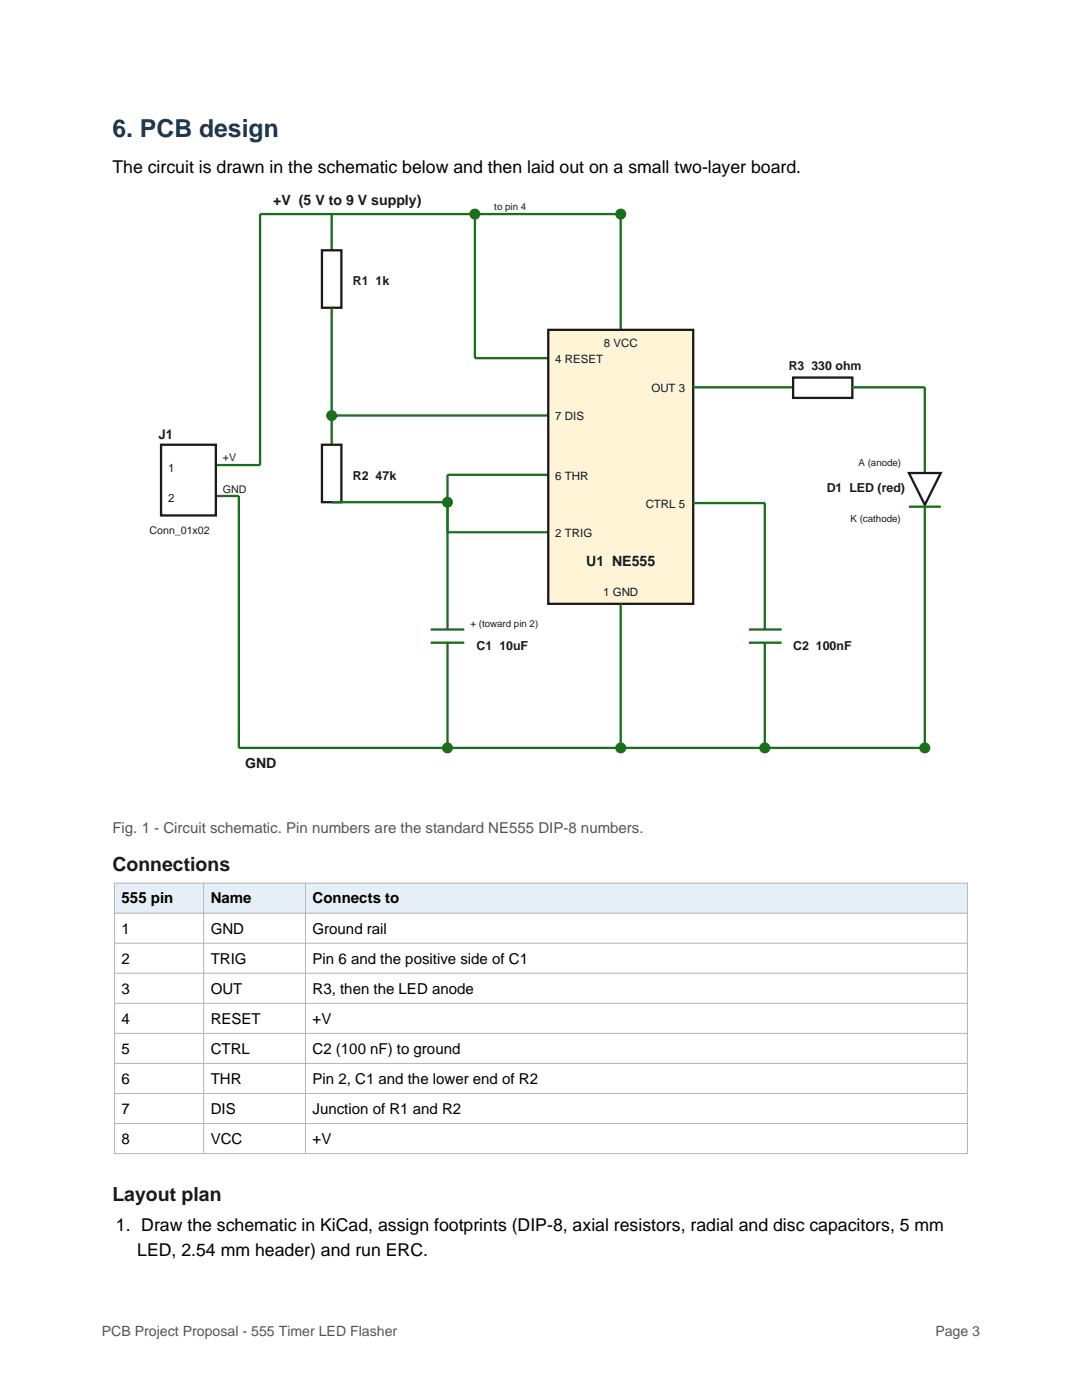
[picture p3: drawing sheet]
<svg xmlns="http://www.w3.org/2000/svg" width="216mm" height="279mm" viewBox="0 0 216 279" stroke-linecap="round" stroke-linejoin="round" font-family="sans-serif">
<defs><g id="words">
<text font-size="4.9" fill="#12365e" x="22.4" y="27.4">6. PCB design</text>
<g font-size="3.9" fill="#1a1a1a">
<text x="22.4" y="173.8">Connections</text>
<text x="22.4" y="239.7">Layout plan</text>
</g>
<g font-size="3.5">
<text x="22.4" y="34.4">The circuit is drawn in the schematic below and then laid out on a small two-layer board.</text>
<text x="23.1" y="245.7">1. Draw the schematic in KiCad, assign footprints (DIP-8, axial resistors, radial and disc capacitors, 5 mm</text>
<text x="27.4" y="250.7">LED, 2.54 mm header) and run ERC.</text>
</g>
<text font-size="3" fill="#555" x="22.4" y="166.2">Fig. 1 - Circuit schematic. Pin numbers are the standard NE555 DIP-8 numbers.</text>
<g font-size="3">
<text x="24.3" y="180.3">555 pin</text>
<text x="42.1" y="180.3">Name</text>
<text x="62.4" y="180.3">Connects to</text>
<text x="24.3" y="186.3">1</text>
<text x="42.1" y="186.3">GND</text>
<text x="62.4" y="186.3">Ground rail</text>
<text x="24.3" y="192.3">2</text>
<text x="42.1" y="192.3">TRIG</text>
<text x="62.4" y="192.3">Pin 6 and the positive side of C1</text>
<text x="24.3" y="198.3">3</text>
<text x="42.1" y="198.3">OUT</text>
<text x="62.4" y="198.3">R3, then the LED anode</text>
<text x="24.3" y="204.3">4</text>
<text x="42.1" y="204.3">RESET</text>
<text x="62.4" y="204.3">+V</text>
<text x="24.3" y="210.3">5</text>
<text x="42.1" y="210.3">CTRL</text>
<text x="62.4" y="210.3">C2 (100 nF) to ground</text>
<text x="24.3" y="216.3">6</text>
<text x="42.1" y="216.3">THR</text>
<text x="62.4" y="216.3">Pin 2, C1 and the lower end of R2</text>
<text x="24.3" y="222.3">7</text>
<text x="42.1" y="222.3">DIS</text>
<text x="62.4" y="222.3">Junction of R1 and R2</text>
<text x="24.3" y="228.3">8</text>
<text x="42.1" y="228.3">VCC</text>
<text x="62.4" y="228.3">+V</text>
</g>
<g font-size="2.8" fill="#1a1a1a">
<text x="54.5" y="40.9">+V (5 V to 9 V supply)</text>
<text x="117" y="113">U1 NE555</text>
<text x="48.9" y="153.2">GND</text>
</g>
<g font-size="2.8" fill="#555">
<text x="20.3" y="266.7">PCB Project Proposal - 555 Timer LED Flasher</text>
<text x="186.6" y="266.7">Page 3</text>
</g>
<text font-size="2.6" fill="#1a1a1a" x="31.6" y="87.6">J1</text>
<g font-size="2.5" fill="#1a1a1a">
<text x="70.4" y="56.8">R1 1k</text>
<text x="157.4" y="73.7">R3 330 ohm</text>
<text x="70.4" y="95.8">R2 47k</text>
<text x="165" y="98.3">D1 LED (red)</text>
<text x="95.1" y="129.7">C1 10uF</text>
<text x="158.3" y="129.7">C2 100nF</text>
</g>
<g font-size="2.3" fill="#1a1a1a">
<text x="120.5" y="69.3">8 VCC</text>
<text x="110.8" y="72.5">4 RESET</text>
<text x="110.8" y="83.9">7 DIS</text>
<text x="130" y="78.3">OUT 3</text>
<text x="33.5" y="94.1">1</text>
<text x="110.8" y="95.7">6 THR</text>
<text x="33.5" y="100.1">2</text>
<text x="128.8" y="101.4">CTRL 5</text>
<text x="110.8" y="107.2">2 TRIG</text>
<text x="120.4" y="119">1 GND</text>
</g>
<g font-size="2.1" fill="#1a1a1a">
<text x="44.5" y="92">+V</text>
<text x="44.5" y="98.3">GND</text>
<text x="29.8" y="106.6">Conn_01x02</text>
</g>
<g font-size="1.9" fill="#1a1a1a">
<text x="98.6" y="41.8">to pin 4</text>
<text x="171.3" y="93">A (anode)</text>
<text x="169.7" y="104.1">K (cathode)</text>
<text x="93.9" y="125.1">+ (toward pin 2)</text>
</g>
</g></defs>
<path d="M66.2 42.7v7.3M123.9 42.7h-72v50.1h-8.8" fill="none" stroke="#1b6e1b" stroke-width=".46"/>
<g fill="#1b6e1b" stroke="#1b6e1b" stroke-width=".35">
<circle cx="94.8" cy="42.7" r=".92"/>
<circle cx="123.9" cy="42.7" r=".92"/>
</g>
<path d="M64.2 50h3.9v11.4h-3.9z" fill-rule="evenodd" fill="#fff" stroke="#1a1a1a" stroke-width=".46"/>
<path d="M66.2 61.4v27.4M66.2 82.9h43.2" fill="none" stroke="#1b6e1b" stroke-width=".46"/>
<circle cx="66.2" cy="82.9" r=".92" fill="#1b6e1b" stroke="#1b6e1b" stroke-width=".35"/>
<path d="M64.2 88.8h3.9v11.4h-3.9z" fill-rule="evenodd" fill="#fff" stroke="#1a1a1a" stroke-width=".46"/>
<path d="M94.8 42.7v28.8h14.6M123.9 42.7v23.1M109.4 94.8h-20.1v30.8M66.2 100.2h23.1M89.3 106.2h20.1M85.9 125.6h6.7M85.9 128.3h6.7M89.3 128.3v21" fill="none" stroke="#1b6e1b" stroke-width=".46"/>
<circle cx="89.3" cy="100.2" r=".92" fill="#1b6e1b" stroke="#1b6e1b" stroke-width=".35"/>
<path d="M109.4 65.8h28.9v54.7h-28.9z" fill-rule="evenodd" fill="#fff5d6" stroke="#1a1a1a" stroke-width=".46"/>
<path d="M138.3 77.3h20M123.9 120.5v28.8" fill="none" stroke="#1b6e1b" stroke-width=".46"/>
<path d="M158.3 75.4h11.8v4h-11.8z" fill-rule="evenodd" fill="#fff" stroke="#1a1a1a" stroke-width=".46"/>
<path d="M170.1 77.3h14.4v17.1" fill="none" stroke="#1b6e1b" stroke-width=".46"/>
<path d="M181.4 94.4h6.3l-3.2 6.4z" fill="#fff" stroke="#1a1a1a" stroke-width=".46"/>
<path d="M43.1 99h4.6v50.3h136.8v-48.2M138.3 100.4h14.3v25.2M181.4 101.1h6.3M149.4 125.6h6.6M149.4 128.3h6.6M152.6 128.3v21" fill="none" stroke="#1b6e1b" stroke-width=".46"/>
<g fill="#1b6e1b" stroke="#1b6e1b" stroke-width=".35">
<circle cx="89.3" cy="149.3" r=".92"/>
<circle cx="123.9" cy="149.3" r=".92"/>
<circle cx="152.6" cy="149.3" r=".92"/>
<circle cx="184.5" cy="149.3" r=".92"/>
</g>
<path d="M32.1 88.8h11v14.1h-11z" fill-rule="evenodd" fill="#fff" stroke="#1a1a1a" stroke-width=".46"/>
<path d="M22.9 176.2h170.1v6h-170.1z" fill-rule="evenodd" fill="#e6eef7"/>
<path d="M22.9 176.2h170.1v54h-170.1zM40.6 176.2v54M61 176.2v54M22.9 182.2h170.1M22.9 188.2h170.1M22.9 194.2h170.1M22.9 200.2h170.1M22.9 206.2h170.1M22.9 212.2h170.1M22.9 218.2h170.1M22.9 224.2h170.1" fill="none" stroke="#b5b5b5" stroke-width=".2"/>
<use href="#words"/>
</svg>
